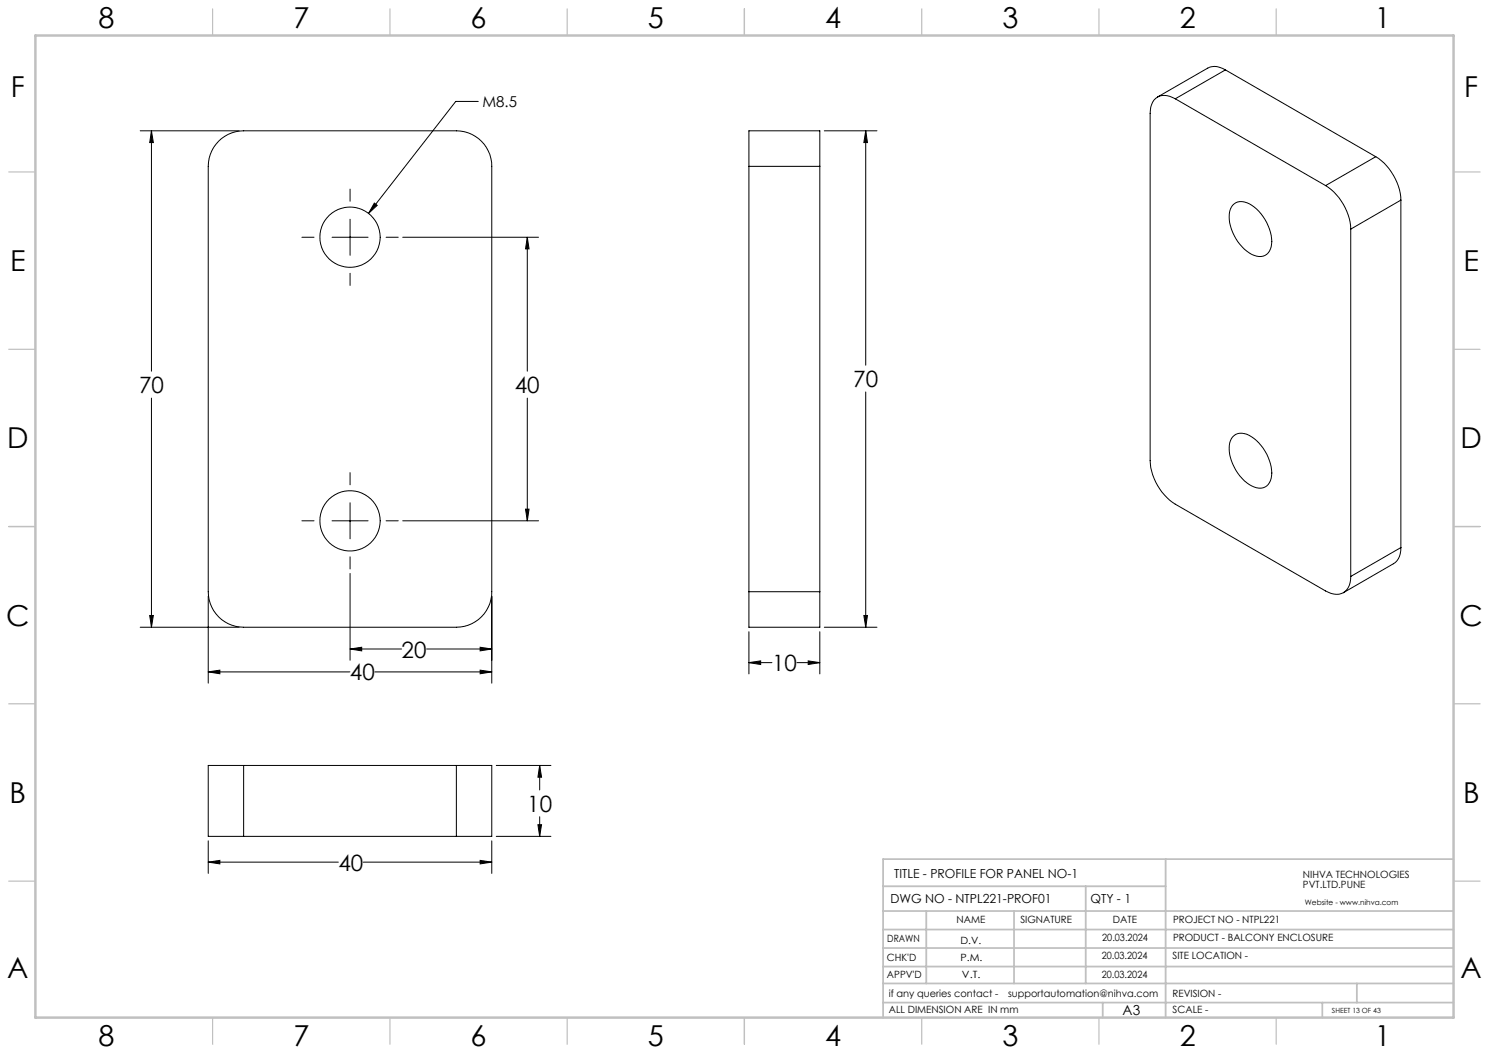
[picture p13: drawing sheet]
<svg xmlns="http://www.w3.org/2000/svg" width="420mm" height="297mm" viewBox="0 0 420 297" stroke-linecap="round" stroke-linejoin="round" font-family="sans-serif">
<defs><g id="words">
<g font-size="8.1">
<text x="27.8" y="8">8</text>
<text x="82.8" y="8">7</text>
<text x="132.8" y="8">6</text>
<text x="182.8" y="8">5</text>
<text x="232.8" y="8">4</text>
<text x="282.8" y="8">3</text>
<text x="332.8" y="8">2</text>
<text x="387.8" y="8">1</text>
<text x="3" y="27.2">F</text>
<text x="413" y="27.2">F</text>
<text x="2.8" y="76.5">E</text>
<text x="412.8" y="76.5">E</text>
<text x="2" y="126.5">D</text>
<text x="412" y="126.5">D</text>
<text x="1.7" y="176.5">C</text>
<text x="411.7" y="176.5">C</text>
<text x="2.7" y="226.5">B</text>
<text x="412.7" y="226.5">B</text>
<text x="2" y="275.7">A</text>
<text x="412" y="275.7">A</text>
<text x="27.8" y="295">8</text>
<text x="82.8" y="295">7</text>
<text x="132.8" y="295">6</text>
<text x="182.8" y="295">5</text>
<text x="232.8" y="295">4</text>
<text x="282.8" y="295">3</text>
<text x="332.8" y="295">2</text>
<text x="387.8" y="295">1</text>
</g>
<g font-size="6.3">
<text x="39.2" y="110.9">70</text>
<text x="145.2" y="110.9">40</text>
<text x="240.7" y="109.2">70</text>
<text x="113.3" y="185.5">20</text>
<text x="98.7" y="191.9">40</text>
<text x="217.8" y="189.3">10</text>
<text x="148.7" y="229">10</text>
<text x="95.4" y="245.6">40</text>
</g>
<text font-size="4.2" x="136.1" y="30.2">M8.5</text>
<text font-size="3.9" x="316.7" y="286.4">A3</text>
<g font-size="3.5">
<text x="252.2" y="247.7">TITLE - PROFILE FOR PANEL NO-1</text>
<text x="251.2" y="254.8">DWG NO - NTPL221-PROF01</text>
<text x="307.6" y="254.8">QTY - 1</text>
</g>
<g font-size="2.8">
<text x="367.5" y="247.7">NIHVA TECHNOLOGIES</text>
<text x="367.5" y="250.5">PVT.LTD.PUNE</text>
<text x="269.8" y="260.4">NAME</text>
<text x="287.8" y="260.4">SIGNATURE</text>
<text x="313.9" y="260.5">DATE</text>
<text x="330.9" y="260.5">PROJECT NO - NTPL221</text>
<text x="250.3" y="265.7">DRAWN</text>
<text x="270.9" y="266.1">D.V.</text>
<text x="310.9" y="265.5">20.03.2024</text>
<text x="330.9" y="265.5">PRODUCT - BALCONY ENCLOSURE</text>
<text x="250.2" y="271.1">CHK'D</text>
<text x="250.2" y="275.8">APPV'D</text>
<text x="270.9" y="271.1">P.M.</text>
<text x="271.3" y="275.8">V.T.</text>
<text x="310.8" y="270.6">20.03.2024</text>
<text x="310.8" y="275.8">20.03.2024</text>
<text x="330.7" y="270.6">SITE LOCATION -</text>
<text x="250.7" y="281.1">if any queries contact -</text>
<text x="284.3" y="281.1">supportautomation@nihva.com</text>
<text x="330.7" y="281.1">REVISION -</text>
<text x="250.7" y="285.6">ALL DIMENSION ARE IN mm</text>
<text x="330.7" y="285.6">SCALE -</text>
</g>
<text font-size="2.1" x="368.1" y="255.1">Website - www.nihva.com</text>
<text font-size="2" x="375.7" y="285.6">SHEET 13 OF 43</text>
</g></defs>
<g fill="none" stroke="#000" stroke-width=".28">
<path d="M345.7 19.7l-.9-.4a4.4 4.4 0 0 0-4.2-.1l-14.1 8.2M345.7 19.7l-14.2 8.2M345.7 19.7l42.4 24.5M39.5 36.9h28M42.7 36.9v67.8M42.7 36.9l.6 3.3h-1.1zM61.7 39.8a9.9 9.9 0 0 1 7-2.9h60a10 10 0 0 1 10 10v120a10 10 0 0 1-10 10h-60a10 10 0 0 1-10-10v-120a10.1 10.1 0 0 1 3-7.1zM134.9 28.6h-6.3l-24.6 31.6M232.5 36.9h14.9M244.2 36.9l.5 3.3h-1zM244.2 36.9v66.1M331.5 27.9a4.6 4.6 0 0 0-6 .3l-.9 2-.2 1.8v97.9a15.7 15.7 0 0 0 7.1 12.3l42.4 24.5a4.5 4.5 0 0 0 6-.4 5.4 5.4 0 0 0 1.1-3.7"/>
<path d="M331.5 27.9l42.4 24.4M98.7 53.3v3.5M105.6 57.3l.8 .6-2.4 2.3zM211.2 46.9v-10h20v10M211.2 46.9v120M211.2 46.9h20M231.2 46.9v120M347.7 57.9a3.9 3.9 0 0 1 5.4 0 12.7 12.7 0 0 1 5.5 11.7 3.5 3.5 0 0 1-5.5 2.2 12.8 12.8 0 0 1-6.2-12.1zM373.9 52.3a15.7 15.7 0 0 1 7.1 12.3M388.1 44.2a15.7 15.7 0 0 1 7 12.2M388.1 44.2l-14.2 8.1M395.1 56.4l-14.1 8.2"/>
<path d="M395.1 56.4v98M85.2 66.9h3.4M93.7 66.9h10.1M98.7 61.8v10.2M98.7 77.1v3.4M108.9 66.9h3.4M113.6 66.9h38.3M148.7 66.9v37.8M148.7 66.9l.5 3.3h-1zM381 64.6v98M42.7 112.3v64.6M148.7 112.3v34.6"/>
<path d="M244.2 110.6v66.3M98.7 133.3v3.4M347.7 123.2a3.9 3.9 0 0 1 5.4 0 12.6 12.6 0 0 1 5.5 11.7 3.4 3.4 0 0 1-5.5 2.2 12.8 12.8 0 0 1-6.2-12.1zM85.2 146.9h3.4M93.7 146.9h10.1M98.7 141.8v10.2M98.7 157.1v3.4M108.9 146.9h3.4M113.6 146.9h38.3M148.2 143.6h1l-.5 3.3zM395.1 154.4v.9a4.5 4.5 0 0 1-2 3.7l-14.2 8.2M395.1 154.4l-14.1 8.2"/>
<path d="M39.5 176.9h28M42.2 173.6h1.1l-.6 3.3zM58.7 168.2v24.5M98.7 161.7v24.5M138.7 168.2v24.5M211.2 166.9v10h20v-10M211.2 166.9h20M211.2 178.2v11.9M231.2 178.2v11.9M232.5 176.9h14.9M243.7 173.6h1l-.5 3.3zM58.7 189.5h40"/>
<path d="M58.7 189.5l3.3-.5v1zM98.7 183.1h14.6M98.7 183.1l3.3-.5v1zM105.7 189.5h33M120.3 183.1h18.4M135.4 189l3.3 .5-3.3 .5zM135.4 182.6l3.3 .5-3.3 .5zM211.2 186.9h6.5M211.2 186.9l3.4-.5v1zM224.8 186.9h6.4M228 186.4l3.2 .5-3.2 .5zM68.7 215.9h-10v20h10"/>
<path d="M68.7 215.9h60M68.7 215.9v20M128.7 215.9h10v20h-10M128.7 215.9v20M140 215.9h15.4M152.2 215.9l.6 3.3h-1.1zM152.2 215.9v6.9M58.7 237.2v9.1M68.7 235.9h60M138.7 237.2v9.1M140 235.9h15.4M151.7 232.6h1.1l-.6 3.3z"/>
<path d="M152.2 230.4v5.5M58.7 243.2h36.7M58.7 243.2l3.3-.5v1zM102.5 243.2h36.2M135.4 242.7l3.3 .5-3.3 .5z"/>
<circle cx="98.7" cy="66.9" r="8.5"/>
<circle cx="98.7" cy="146.9" r="8.5"/>
</g>
<g fill="none" stroke="#c0c0c0" stroke-width=".35">
<path d="M60 2.5v7.5M110 2.5v7.5M160 2.5v7.5M210 2.5v7.5M260 2.5v7.5M310 2.5v7.5M360 2.5v7.5M2.5 48.5h7.5M410 48.5h7.5M2.5 98.5h7.5M410 98.5h7.5M2.5 148.5h7.5"/>
<path d="M410 148.5h7.5M2.5 198.5h7.5M410 198.5h7.5M2.5 248.5h7.5M410 248.5h7.5M60 287v7.5M110 287v7.5M160 287v7.5M210 287v7.5M260 287v7.5M310 287v7.5M360 287v7.5"/>
</g>
<g fill="none" stroke="#c0c0c0" stroke-width=".5">
<path d="M249.1 257h160.9M249.1 250h79.7M261.3 257v20.4M286 257v20.4M306.2 250v27.4M328.8 242.3v44.7M410 242.3h-160.9v44.7M249.1 272.6h160.9M249.1 267.4h160.9M249.1 262.2h160.9M249.1 277.4h160.9M382.7 277.4v5.4"/>
<path d="M249.1 282.8h160.9M311 282.8v4.2M373 282.8v4.2"/>
</g>
<path d="M10 10h400v277h-400z" fill="none" stroke="#c0c0c0" stroke-width=".7"/>
<g fill="#000">
<path d="M105.6 57.3l.8 .6-2.4 2.3z"/>
<path d="M42.2 173.6h1.1l-.6 3.3zM42.7 36.9l.6 3.3h-1.1zM58.7 189.5l3.3-.5v1zM135.4 189l3.3 .5-3.3 .5zM148.7 66.9l.5 3.3h-1zM148.2 143.6h1l-.5 3.3zM98.7 183.1l3.3-.5v1zM135.4 182.6l3.3 .5-3.3 .5zM244.2 36.9l.5 3.3h-1zM243.7 173.6h1l-.5 3.3zM211.2 186.9l3.4-.5v1zM228 186.4l3.2 .5-3.2 .5zM151.7 232.6h1.1l-.6 3.3zM152.2 215.9l.6 3.3h-1.1zM58.7 243.2l3.3-.5v1zM135.4 242.7l3.3 .5-3.3 .5z"/>
</g>
<use href="#words"/>
</svg>
